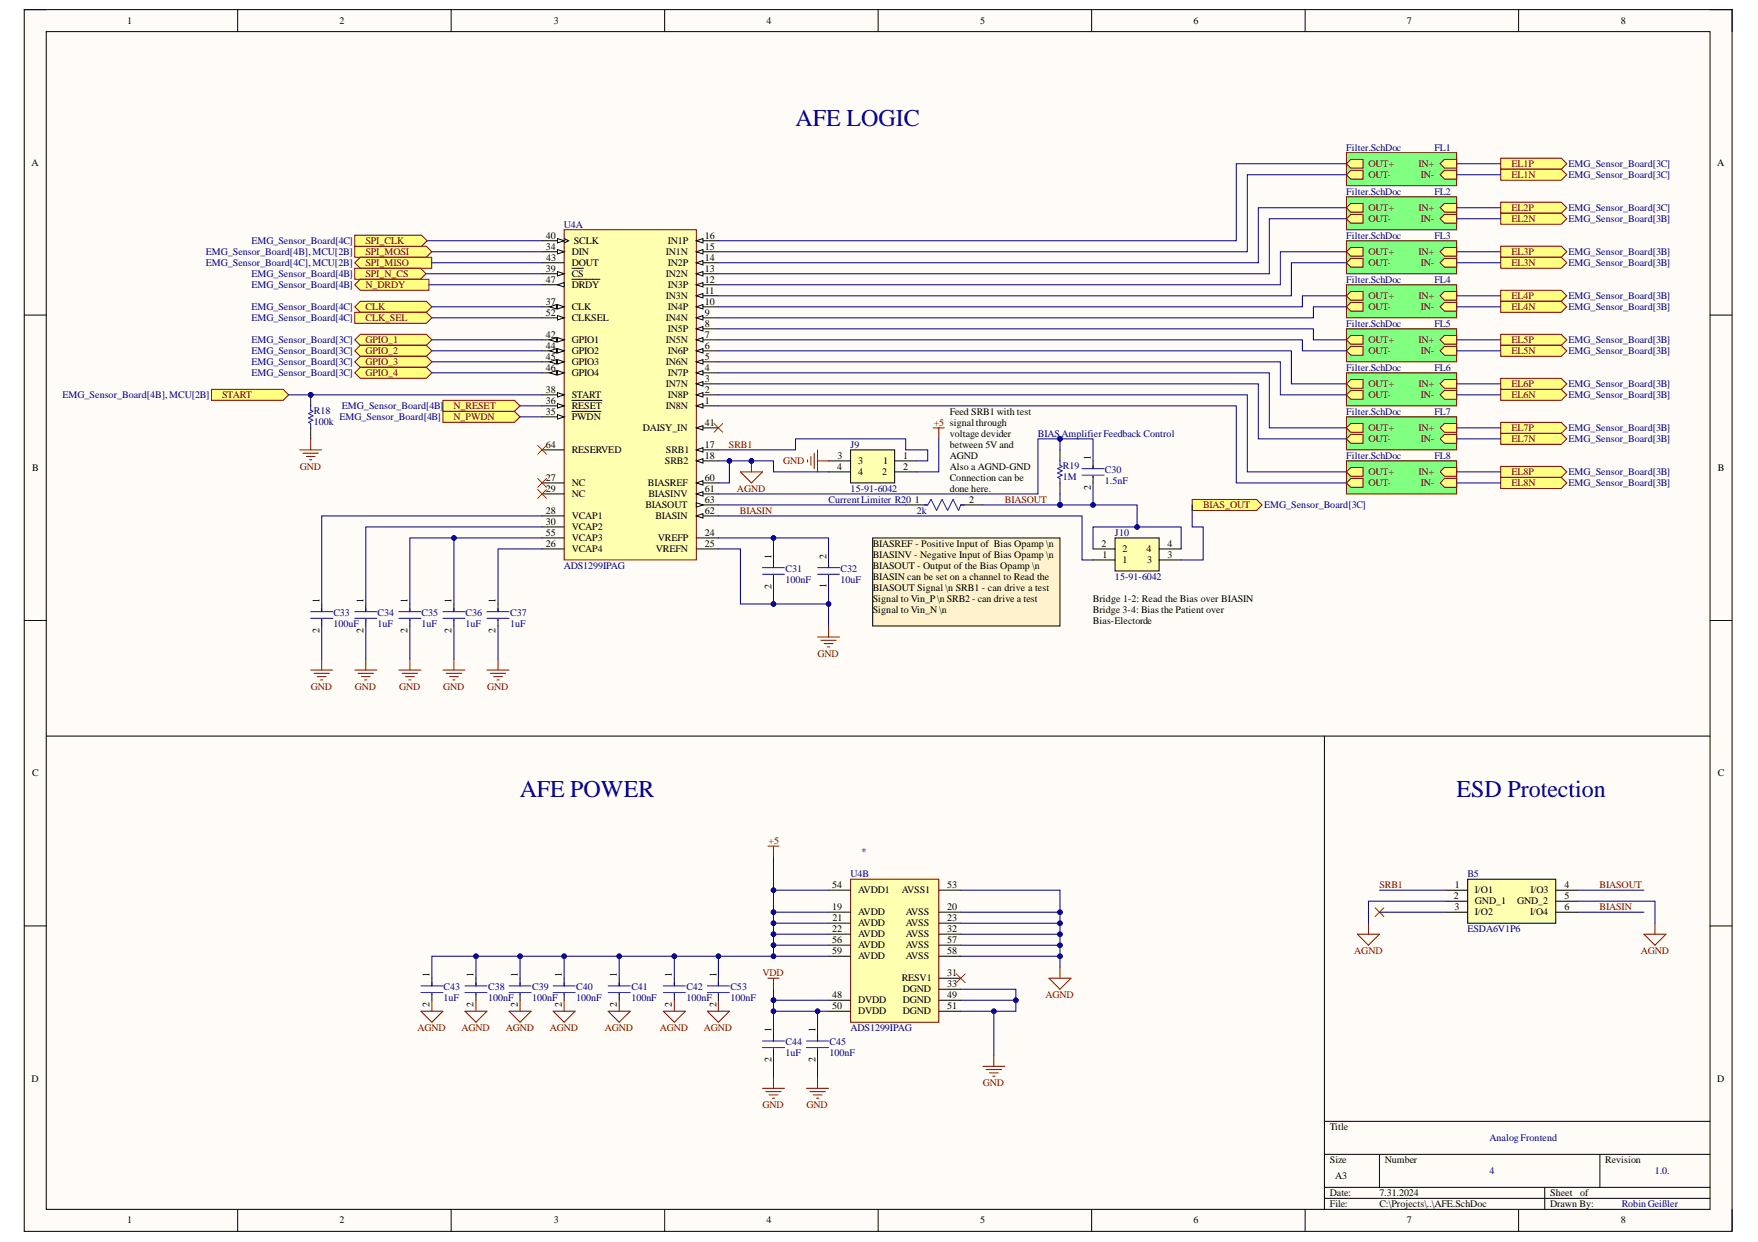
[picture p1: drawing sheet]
<svg xmlns="http://www.w3.org/2000/svg" width="297mm" height="210mm" viewBox="0 0 297 210" stroke-linecap="round" stroke-linejoin="round" font-family="sans-serif">
<defs><g id="words">
<g font-size="4.1" fill="#000080">
<text x="134.4" y="21.2">AFE LOGIC</text>
<text x="87.8" y="134.7">AFE POWER</text>
<text x="246.1" y="134.7">ESD Protection</text>
</g>
<g font-size="1.7">
<text x="21.5" y="4.1">1</text>
<text x="57.4" y="4.1">2</text>
<text x="93.6" y="4.1">3</text>
<text x="129.5" y="4.1">4</text>
<text x="165.6" y="4.1">5</text>
<text x="201.7" y="4.1">6</text>
<text x="237.7" y="4.1">7</text>
<text x="273.8" y="4.1">8</text>
<text x="5.3" y="28">A</text>
<text x="290.2" y="28">A</text>
<text x="92.2" y="40.3">40</text>
<text x="96.9" y="41.2">SCLK</text>
<text x="112.9" y="41.2">IN1P</text>
<text x="119.1" y="40.3">16</text>
<text x="92.2" y="45.9">39</text>
<text x="92.2" y="47.8">47</text>
<text x="92.2" y="42.2">34</text>
<text x="92.3" y="44">43</text>
<text x="96.6" y="46.8">CS</text>
<text x="96.6" y="43.1">DIN</text>
<text x="96.6" y="45">DOUT</text>
<text x="112.5" y="43.1">IN1N</text>
<text x="112.5" y="46.8">IN2N</text>
<text x="112.9" y="45">IN2P</text>
<text x="119.1" y="42.2">15</text>
<text x="119.1" y="45.9">13</text>
<text x="119.1" y="44">14</text>
<text x="119.1" y="47.8">12</text>
<text x="92.2" y="51.5">37</text>
<text x="92.2" y="53.3">52</text>
<text x="96.6" y="52.4">CLK</text>
<text x="96.6" y="48.7">DRDY</text>
<text x="112.5" y="50.5">IN3N</text>
<text x="112.9" y="48.7">IN3P</text>
<text x="112.9" y="52.4">IN4P</text>
<text x="119.1" y="49.6">11</text>
<text x="119.1" y="53.3">9</text>
<text x="119.1" y="51.5">10</text>
<text x="92.2" y="57.1">42</text>
<text x="92.2" y="58.9">44</text>
<text x="96.6" y="54.3">CLKSEL</text>
<text x="96.6" y="58">GPIO1</text>
<text x="96.6" y="59.8">GPIO2</text>
<text x="112.5" y="54.3">IN4N</text>
<text x="112.5" y="58">IN5N</text>
<text x="112.9" y="56.1">IN5P</text>
<text x="112.9" y="59.8">IN6P</text>
<text x="119.1" y="57.1">7</text>
<text x="119.1" y="55.2">8</text>
<text x="119.1" y="58.9">6</text>
<text x="92.2" y="60.8">45</text>
<text x="92.2" y="62.6">46</text>
<text x="96.6" y="61.7">GPIO3</text>
<text x="96.6" y="63.6">GPIO4</text>
<text x="112.5" y="61.7">IN6N</text>
<text x="112.5" y="65.4">IN7N</text>
<text x="112.9" y="63.6">IN7P</text>
<text x="119.1" y="60.8">5</text>
<text x="119.1" y="64.5">3</text>
<text x="119.1" y="62.6">4</text>
<text x="92.2" y="70.1">35</text>
<text x="92.2" y="68.2">36</text>
<text x="92.2" y="66.4">38</text>
<text x="96.6" y="71">PWDN</text>
<text x="96.6" y="69.1">RESET</text>
<text x="96.6" y="67.3">START</text>
<text x="112.5" y="69.1">IN8N</text>
<text x="112.9" y="67.3">IN8P</text>
<text x="119.1" y="71.9">41</text>
<text x="119.1" y="68.2">1</text>
<text x="119.1" y="66.4">2</text>
<text x="160.5" y="70.1">Feed SRB1 with test</text>
<text x="92.2" y="75.7">64</text>
<text x="96.6" y="76.6">RESERVED</text>
<text x="108.6" y="72.9">DAISY_IN</text>
<text x="112.5" y="76.6">SRB1</text>
<text x="119.1" y="75.7">17</text>
<text x="119.1" y="77.5">18</text>
<text x="141.5" y="77.5">3</text>
<text x="152.6" y="77.5">1</text>
<text x="160.5" y="73.8">voltage devider</text>
<text x="160.5" y="75.7">between 5V and</text>
<text x="160.5" y="77.5">AGND</text>
<text x="184.3" y="77.7" transform="rotate(-90 184.3 77.7)">1</text>
<text x="5.4" y="79.6">B</text>
<text x="92.2" y="81.2">27</text>
<text x="92.2" y="83.1">29</text>
<text x="96.6" y="82.2">NC</text>
<text x="109.5" y="82.2">BIASREF</text>
<text x="112.3" y="78.4">SRB2</text>
<text x="119.1" y="83.1">61</text>
<text x="119.1" y="81.2">60</text>
<text x="141.4" y="79.4">4</text>
<text x="145" y="78.4">3</text>
<text x="145" y="80.3">4</text>
<text x="149.1" y="80.3">2</text>
<text x="149.2" y="78.4">1</text>
<text x="152.6" y="79.4">2</text>
<text x="160.5" y="79.4">Also a AGND-GND</text>
<text x="160.5" y="81.2">Connection can be</text>
<text x="160.5" y="83.1">done here.</text>
<text x="184.3" y="82.8" transform="rotate(-90 184.3 82.8)">2</text>
<text x="290.2" y="79.6">B</text>
<text x="92.2" y="86.8">28</text>
<text x="92.2" y="88.7">30</text>
<text x="96.6" y="84">NC</text>
<text x="96.6" y="87.7">VCAP1</text>
<text x="96.6" y="89.6">VCAP2</text>
<text x="109" y="85.9">BIASOUT</text>
<text x="109.6" y="84">BIASINV</text>
<text x="110.7" y="87.7">BIASIN</text>
<text x="119.1" y="86.8">62</text>
<text x="119.1" y="84.9">63</text>
<text x="154.6" y="84.9">1</text>
<text x="163.8" y="84.9">2</text>
<text x="92.2" y="90.5">55</text>
<text x="92.2" y="92.4">26</text>
<text x="96.6" y="91.5">VCAP3</text>
<text x="96.6" y="93.3">VCAP4</text>
<text x="110.8" y="93.3">VREFN</text>
<text x="111.2" y="91.5">VREFP</text>
<text x="119.1" y="92.4">25</text>
<text x="119.1" y="90.5">24</text>
<text x="130.4" y="94.4" transform="rotate(-90 130.4 94.4)">1</text>
<text x="139.7" y="94.4" transform="rotate(-90 139.7 94.4)">2</text>
<text x="147.5" y="92.4">BIASREF - Positive Input of Bias Opamp \n</text>
<text x="147.5" y="94.2">BIASINV - Negative Input of Bias Opamp \n</text>
<text x="186.1" y="92.4">2</text>
<text x="186.3" y="94.2">1</text>
<text x="189.7" y="95.2">1</text>
<text x="189.7" y="93.3">2</text>
<text x="193.7" y="93.3">4</text>
<text x="193.8" y="95.2">3</text>
<text x="197.3" y="94.2">3</text>
<text x="197.3" y="92.4">4</text>
<text x="54" y="101.9" transform="rotate(-90 54 101.9)">1</text>
<text x="61.4" y="101.9" transform="rotate(-90 61.4 101.9)">1</text>
<text x="68.9" y="101.9" transform="rotate(-90 68.9 101.9)">1</text>
<text x="76.3" y="101.9" transform="rotate(-90 76.3 101.9)">1</text>
<text x="83.7" y="101.9" transform="rotate(-90 83.7 101.9)">1</text>
<text x="130.4" y="99.5" transform="rotate(-90 130.4 99.5)">2</text>
<text x="139.7" y="99.3" transform="rotate(-90 139.7 99.3)">1</text>
<text x="147.5" y="96.1">BIASOUT - Output of the Bias Opamp \n</text>
<text x="147.5" y="98">BIASIN can be set on a channel to Read the</text>
<text x="147.5" y="99.8">BIASOUT Signal \n SRB1 - can drive a test</text>
<text x="147.5" y="101.7">Signal to Vin_P \n SRB2 - can drive a test</text>
<text x="184.7" y="101.7">Bridge 1-2: Read the Bias over BIASIN</text>
<text x="54" y="106.9" transform="rotate(-90 54 106.9)">2</text>
<text x="61.4" y="106.9" transform="rotate(-90 61.4 106.9)">2</text>
<text x="68.9" y="106.9" transform="rotate(-90 68.9 106.9)">2</text>
<text x="76.3" y="106.9" transform="rotate(-90 76.3 106.9)">2</text>
<text x="83.7" y="106.9" transform="rotate(-90 83.7 106.9)">2</text>
<text x="147.5" y="103.5">Signal to Vin_N \n</text>
<text x="184.7" y="103.5">Bridge 3-4: Bias the Patient over</text>
<text x="184.7" y="105.4">Bias-Electorde</text>
<text x="5.4" y="131.2">C</text>
<text x="290.2" y="131.2">C</text>
<text x="140.6" y="153.8">19</text>
<text x="140.6" y="150">54</text>
<text x="140.7" y="155.6">21</text>
<text x="145" y="154.7">AVDD</text>
<text x="145" y="151">AVDD1</text>
<text x="152.4" y="151">AVSS1</text>
<text x="153" y="154.7">AVSS</text>
<text x="160.1" y="153.8">20</text>
<text x="160.1" y="155.6">23</text>
<text x="160.1" y="150">53</text>
<text x="245.7" y="151.9">2</text>
<text x="245.8" y="153.8">3</text>
<text x="245.8" y="150">1</text>
<text x="249.2" y="151">I/O1</text>
<text x="249.2" y="152.8">GND_1</text>
<text x="249.2" y="154.7">I/O2</text>
<text x="256.3" y="152.8">GND_2</text>
<text x="258.5" y="154.7">I/O4</text>
<text x="258.6" y="151">I/O3</text>
<text x="264.4" y="150">4</text>
<text x="264.4" y="151.9">5</text>
<text x="264.4" y="153.8">6</text>
<text x="140.6" y="157.5">22</text>
<text x="140.6" y="159.3">56</text>
<text x="140.6" y="161.2">59</text>
<text x="145" y="156.5">AVDD</text>
<text x="145" y="158.4">AVDD</text>
<text x="145" y="160.3">AVDD</text>
<text x="153" y="156.5">AVSS</text>
<text x="153" y="158.4">AVSS</text>
<text x="153" y="160.3">AVSS</text>
<text x="160.1" y="157.5">32</text>
<text x="160.1" y="159.3">57</text>
<text x="160.1" y="161.2">58</text>
<text x="72.6" y="165.2" transform="rotate(-90 72.6 165.2)">1</text>
<text x="80" y="165.2" transform="rotate(-90 80 165.2)">1</text>
<text x="87.5" y="165.2" transform="rotate(-90 87.5 165.2)">1</text>
<text x="94.9" y="165.2" transform="rotate(-90 94.9 165.2)">1</text>
<text x="104.2" y="165.2" transform="rotate(-90 104.2 165.2)">1</text>
<text x="113.5" y="165.2" transform="rotate(-90 113.5 165.2)">1</text>
<text x="121.1" y="165.2" transform="rotate(-90 121.1 165.2)">1</text>
<text x="145" y="162.1">AVDD</text>
<text x="152.4" y="165.8">RESV1</text>
<text x="152.5" y="167.7">DGND</text>
<text x="153" y="162.1">AVSS</text>
<text x="160.1" y="166.8">33</text>
<text x="160.1" y="164.9">31</text>
<text x="72.6" y="170.2" transform="rotate(-90 72.6 170.2)">2</text>
<text x="80" y="170.2" transform="rotate(-90 80 170.2)">2</text>
<text x="87.5" y="170.2" transform="rotate(-90 87.5 170.2)">2</text>
<text x="94.9" y="170.2" transform="rotate(-90 94.9 170.2)">2</text>
<text x="104.2" y="170.2" transform="rotate(-90 104.2 170.2)">2</text>
<text x="113.5" y="170.2" transform="rotate(-90 113.5 170.2)">2</text>
<text x="121.1" y="170.2" transform="rotate(-90 121.1 170.2)">2</text>
<text x="140.6" y="168.6">48</text>
<text x="140.6" y="170.5">50</text>
<text x="145" y="169.6">DVDD</text>
<text x="145" y="171.4">DVDD</text>
<text x="152.5" y="169.6">DGND</text>
<text x="152.5" y="171.4">DGND</text>
<text x="160.1" y="168.6">49</text>
<text x="160.1" y="170.5">51</text>
<text x="130.4" y="179.5" transform="rotate(-90 130.4 179.5)">2</text>
<text x="130.4" y="174.5" transform="rotate(-90 130.4 174.5)">1</text>
<text x="137.8" y="179.5" transform="rotate(-90 137.8 179.5)">2</text>
<text x="137.8" y="174.5" transform="rotate(-90 137.8 174.5)">1</text>
<text x="5.3" y="182.8">D</text>
<text x="290.2" y="182.8">D</text>
<text x="224.7" y="190.9">Title</text>
<text x="224.7" y="196.5">Size</text>
<text x="234" y="196.5">Number</text>
<text x="271.2" y="196.5">Revision</text>
<text x="224.7" y="202.1">Date:</text>
<text x="224.7" y="204">File:</text>
<text x="225.6" y="199.3">A3</text>
<text x="233.1" y="202.1">7.31.2024</text>
<text x="233.1" y="204">C:\Projects\..\AFE.SchDoc</text>
<text x="261.9" y="202.1">Sheet</text>
<text x="261.9" y="204">Drawn By:</text>
<text x="267" y="202.1">of</text>
<text x="21.5" y="206.8">1</text>
<text x="57.4" y="206.8">2</text>
<text x="93.6" y="206.8">3</text>
<text x="129.5" y="206.8">4</text>
<text x="165.6" y="206.8">5</text>
<text x="201.7" y="206.8">6</text>
<text x="237.7" y="206.8">7</text>
<text x="273.8" y="206.8">8</text>
</g>
<g font-size="1.7" fill="#000080">
<text x="227.5" y="25.4">Filter.SchDoc</text>
<text x="242.4" y="25.4">FL1</text>
<text x="265" y="28.2">EMG_Sensor_Board[3C]</text>
<text x="227.5" y="32.9">Filter.SchDoc</text>
<text x="242.4" y="32.9">FL2</text>
<text x="265" y="30.1">EMG_Sensor_Board[3C]</text>
<text x="265" y="35.7">EMG_Sensor_Board[3C]</text>
<text x="42.5" y="41.2">EMG_Sensor_Board[4C]</text>
<text x="95.3" y="38.5">U4A</text>
<text x="227.5" y="40.3">Filter.SchDoc</text>
<text x="242.4" y="40.3">FL3</text>
<text x="265" y="37.5">EMG_Sensor_Board[3B]</text>
<text x="34.8" y="43.1">EMG_Sensor_Board[4B],MCU[2B]</text>
<text x="34.8" y="45">EMG_Sensor_Board[4C],MCU[2B]</text>
<text x="42.5" y="46.8">EMG_Sensor_Board[4B]</text>
<text x="227.5" y="47.8">Filter.SchDoc</text>
<text x="242.4" y="47.8">FL4</text>
<text x="265" y="43.1">EMG_Sensor_Board[3B]</text>
<text x="265" y="45">EMG_Sensor_Board[3B]</text>
<text x="42.5" y="48.7">EMG_Sensor_Board[4B]</text>
<text x="42.5" y="52.4">EMG_Sensor_Board[4C]</text>
<text x="265" y="50.5">EMG_Sensor_Board[3B]</text>
<text x="265" y="52.4">EMG_Sensor_Board[3B]</text>
<text x="42.5" y="54.3">EMG_Sensor_Board[4C]</text>
<text x="42.5" y="58">EMG_Sensor_Board[3C]</text>
<text x="42.5" y="59.8">EMG_Sensor_Board[3C]</text>
<text x="227.5" y="55.2">Filter.SchDoc</text>
<text x="242.4" y="55.2">FL5</text>
<text x="265" y="58">EMG_Sensor_Board[3B]</text>
<text x="265" y="59.8">EMG_Sensor_Board[3B]</text>
<text x="42.5" y="61.7">EMG_Sensor_Board[3C]</text>
<text x="42.5" y="63.6">EMG_Sensor_Board[3C]</text>
<text x="227.5" y="62.6">Filter.SchDoc</text>
<text x="242.4" y="62.6">FL6</text>
<text x="265" y="65.4">EMG_Sensor_Board[3B]</text>
<text x="10.6" y="67.3">EMG_Sensor_Board[4B],MCU[2B]</text>
<text x="53" y="69.9">R18</text>
<text x="53" y="71.8">100k</text>
<text x="57.4" y="71">EMG_Sensor_Board[4B]</text>
<text x="57.8" y="69.1">EMG_Sensor_Board[4B]</text>
<text x="227.5" y="70.1">Filter.SchDoc</text>
<text x="242.4" y="70.1">FL7</text>
<text x="265" y="67.3">EMG_Sensor_Board[3B]</text>
<text x="143.7" y="75.7">J9</text>
<text x="175.4" y="73.8">BIASAmplifierFeedback Control</text>
<text x="227.5" y="77.5">Filter.SchDoc</text>
<text x="242.4" y="77.5">FL8</text>
<text x="265" y="72.9">EMG_Sensor_Board[3B]</text>
<text x="265" y="74.7">EMG_Sensor_Board[3B]</text>
<text x="143.7" y="83.1">15-91-6042</text>
<text x="179.6" y="79.2">R19</text>
<text x="179.6" y="81.1">1M</text>
<text x="186.7" y="80">C30</text>
<text x="186.7" y="81.8">1.5nF</text>
<text x="265" y="80.3">EMG_Sensor_Board[3B]</text>
<text x="265" y="82.2">EMG_Sensor_Board[3B]</text>
<text x="140" y="84.9">CurrentLimiter R20</text>
<text x="154.9" y="86.8">2k</text>
<text x="213.6" y="85.9">EMG_Sensor_Board[3C]</text>
<text x="188.4" y="90.5">J10</text>
<text x="95.3" y="96.1">ADS1299IPAG</text>
<text x="132.7" y="96.7">C31</text>
<text x="132.7" y="98.6">100nF</text>
<text x="142" y="96.7">C32</text>
<text x="142" y="98.6">10uF</text>
<text x="188.4" y="98">15-91-6042</text>
<text x="56.3" y="104.1">C33</text>
<text x="56.3" y="106">100uF</text>
<text x="63.8" y="104.1">C34</text>
<text x="63.8" y="106">1uF</text>
<text x="71.2" y="104.1">C35</text>
<text x="71.2" y="106">1uF</text>
<text x="78.7" y="104.1">C36</text>
<text x="78.7" y="106">1uF</text>
<text x="86.2" y="104.1">C37</text>
<text x="86.2" y="106">1uF</text>
<text x="143.7" y="148.2">U4B</text>
<text x="145.6" y="144.5">*</text>
<text x="248" y="148.2">B5</text>
<text x="248" y="157.5">ESDA6V1P6</text>
<text x="75" y="167.4">C43</text>
<text x="82.5" y="167.4">C38</text>
<text x="89.9" y="167.4">C39</text>
<text x="97.4" y="167.4">C40</text>
<text x="106.7" y="167.4">C41</text>
<text x="116" y="167.4">C42</text>
<text x="123.4" y="167.4">C53</text>
<text x="75" y="169.2">1uF</text>
<text x="82.5" y="169.2">100nF</text>
<text x="89.9" y="169.2">100nF</text>
<text x="97.4" y="169.2">100nF</text>
<text x="106.7" y="169.2">100nF</text>
<text x="116" y="169.2">100nF</text>
<text x="123.4" y="169.2">100nF</text>
<text x="132.7" y="176.7">C44</text>
<text x="132.7" y="178.5">1uF</text>
<text x="140.2" y="176.7">C45</text>
<text x="140.2" y="178.5">100nF</text>
<text x="143.7" y="174.2">ADS1299IPAG</text>
<text x="251.7" y="192.8">Analog Frontend</text>
<text x="251.7" y="198.4">4</text>
<text x="274" y="204">RobinGeißler</text>
<text x="279.6" y="198.4">1.0.</text>
</g>
<g font-size="1.7" fill="#800000">
<text x="231.2" y="28.2">OUT+</text>
<text x="239.7" y="28.2">IN+</text>
<text x="255.4" y="28.2">EL1P</text>
<text x="231.2" y="35.7">OUT+</text>
<text x="231.2" y="30.1">OUT-</text>
<text x="239.7" y="35.7">IN+</text>
<text x="240.1" y="30.1">IN-</text>
<text x="255.4" y="30.1">EL1N</text>
<text x="255.4" y="35.7">EL2P</text>
<text x="61.8" y="41.2">SPI_CLK</text>
<text x="231.2" y="37.5">OUT-</text>
<text x="240.1" y="37.5">IN-</text>
<text x="255.4" y="37.5">EL2N</text>
<text x="61.8" y="43.1">SPI_MOSI</text>
<text x="61.8" y="45">SPI_MISO</text>
<text x="61.8" y="46.8">SPI_N_CS</text>
<text x="231.2" y="43.1">OUT+</text>
<text x="231.2" y="45">OUT-</text>
<text x="239.7" y="43.1">IN+</text>
<text x="240.1" y="45">IN-</text>
<text x="255.4" y="43.1">EL3P</text>
<text x="255.4" y="45">EL3N</text>
<text x="61.8" y="48.7">N_DRDY</text>
<text x="61.8" y="52.4">CLK</text>
<text x="231.2" y="50.5">OUT+</text>
<text x="231.2" y="52.4">OUT-</text>
<text x="239.7" y="50.5">IN+</text>
<text x="240.1" y="52.4">IN-</text>
<text x="255.4" y="50.5">EL4P</text>
<text x="255.4" y="52.4">EL4N</text>
<text x="61.8" y="54.3">CLK_SEL</text>
<text x="61.8" y="58">GPIO_1</text>
<text x="61.8" y="59.8">GPIO_2</text>
<text x="231.2" y="58">OUT+</text>
<text x="231.2" y="59.8">OUT-</text>
<text x="239.7" y="58">IN+</text>
<text x="240.1" y="59.8">IN-</text>
<text x="255.4" y="58">EL5P</text>
<text x="255.4" y="59.8">EL5N</text>
<text x="61.8" y="61.7">GPIO_3</text>
<text x="61.8" y="63.6">GPIO_4</text>
<text x="231.2" y="65.4">OUT+</text>
<text x="239.7" y="65.4">IN+</text>
<text x="255.4" y="65.4">EL6P</text>
<text x="37.6" y="67.3">START</text>
<text x="76.6" y="69.1">N_RESET</text>
<text x="76.6" y="71">N_PWDN</text>
<text x="157.8" y="71.9">+5 signalthrough</text>
<text x="231.2" y="67.3">OUT-</text>
<text x="240.1" y="67.3">IN-</text>
<text x="255.4" y="67.3">EL6N</text>
<text x="123.2" y="75.7">SRB1</text>
<text x="231.2" y="72.9">OUT+</text>
<text x="231.2" y="74.7">OUT-</text>
<text x="239.7" y="72.9">IN+</text>
<text x="240.1" y="74.7">IN-</text>
<text x="255.4" y="72.9">EL7P</text>
<text x="255.4" y="74.7">EL7N</text>
<text x="50.7" y="79.4">GND</text>
<text x="124.5" y="83.1">AGND</text>
<text x="132.3" y="78.4">GND</text>
<text x="231.2" y="80.3">OUT+</text>
<text x="231.2" y="82.2">OUT-</text>
<text x="239.7" y="80.3">IN+</text>
<text x="240.1" y="82.2">IN-</text>
<text x="255.4" y="80.3">EL8P</text>
<text x="255.4" y="82.2">EL8N</text>
<text x="125" y="86.8">BIASIN</text>
<text x="169.8" y="84.9">BIASOUT</text>
<text x="203.3" y="85.9">BIAS_OUT</text>
<text x="138.1" y="111">GND</text>
<text x="52.5" y="116.6">GND</text>
<text x="60" y="116.6">GND</text>
<text x="67.4" y="116.6">GND</text>
<text x="74.9" y="116.6">GND</text>
<text x="82.3" y="116.6">GND</text>
<text x="129.9" y="142.6">+5</text>
<text x="233.1" y="150">SRB1</text>
<text x="270.3" y="150">BIASOUT</text>
<text x="270.3" y="153.8">BIASIN</text>
<text x="228.8" y="161.2">AGND</text>
<text x="277.2" y="161.2">AGND</text>
<text x="128.8" y="164.9">VDD</text>
<text x="176.6" y="168.6">AGND</text>
<text x="70.6" y="174.2">AGND</text>
<text x="78" y="174.2">AGND</text>
<text x="85.4" y="174.2">AGND</text>
<text x="92.9" y="174.2">AGND</text>
<text x="102.2" y="174.2">AGND</text>
<text x="111.5" y="174.2">AGND</text>
<text x="118.9" y="174.2">AGND</text>
<text x="166.1" y="183.5">GND</text>
<text x="128.8" y="187.2">GND</text>
<text x="136.3" y="187.2">GND</text>
</g>
</g></defs>
<path d="M4.1 1.6h288.6v206.5h-288.6z" fill-rule="evenodd" fill="#fffcf8"/>
<path d="M4.1 1.6h288.6v206.5h-288.6z" fill="none" stroke="#000" stroke-width=".17"/>
<path d="M7.8 5.3h281.1v199.1h-281.1z" fill-rule="evenodd" fill="#fffcf8"/>
<g fill="none" stroke="#000" stroke-width=".17">
<path d="M4.1 1.6h3.7M7.8 5.3h281.1v199.1h-281.1zM40.2 1.6v3.7M76.2 1.6v3.7M112.3 1.6v3.7M148.4 1.6v3.7M184.5 1.6v3.7M220.5 1.6v3.7M256.6 1.6v3.7M288.9 1.6h3.8v3.7M4.1 53.2h3.7M288.9 53.3h3.8"/>
<path d="M4.1 104.9h3.7M288.9 104.9h3.8M4.1 156.5h3.7M288.9 156.5h3.8M223.8 195.1h65.1M233.1 195.1v5.6M270.3 195.1v5.6M288.9 189.5h-65.1v14.9M40.2 204.4v3.7M76.2 204.4v3.7M112.3 204.4v3.7M148.4 204.4v3.7"/>
<path d="M184.5 204.4v3.7M220.5 204.4v3.7M223.8 200.7h65.1M223.8 202.5h65.1M256.6 204.4v3.7M261 200.7v3.7M292.7 204.4v3.7"/>
</g>
<path d="M95.3 38.8h22.4v55.8h-22.4z" fill-rule="evenodd" fill="#ffffb0"/>
<path d="M95.3 38.8h22.4v55.8h-22.4z" fill="none" stroke="#800000" stroke-width=".17"/>
<path d="M117.7 87.2h3.7" fill="none" stroke="#000" stroke-width=".17"/>
<path d="M117.7 87.2l1.1-.4v.8z" fill="#f8fcff"/>
<path d="M117.7 87.2l1.1-.4v.8zM117.7 83.5h3.7" fill="none" stroke="#000" stroke-width=".17"/>
<path d="M117.7 83.5l1.1-.4v.7z" fill="#f8fcff"/>
<path d="M117.7 83.5l1.1-.4v.7zM117.7 85.3h3.7" fill="none" stroke="#000" stroke-width=".17"/>
<path d="M117.7 85l1.1 .3-1.1 .4z" fill="#f8fcff"/>
<path d="M117.7 85l1.1 .3-1.1 .4zM117.7 81.6h3.7" fill="none" stroke="#000" stroke-width=".17"/>
<path d="M117.7 81.6l1.1-.4v.8z" fill="#f8fcff"/>
<path d="M91.6 46.3h3.7M117.7 81.6l1.1-.4v.8z" fill="none" stroke="#000" stroke-width=".17"/>
<path d="M94.2 45.9l1.1 .4-1.1 .3z" fill="#f8fcff"/>
<path d="M91.6 51.9h3.7M94.2 45.9l1.1 .4-1.1 .3zM96.6 45.3h2" fill="none" stroke="#000" stroke-width=".17"/>
<path d="M94.2 51.5l1.1 .4-1.1 .3z" fill="#f8fcff"/>
<path d="M94.2 51.5l1.1 .4-1.1 .3z" fill="none" stroke="#000" stroke-width=".17"/>
<path d="M92.9 51.9l1.1-.4v.7z" fill="#f8fcff"/>
<path d="M91.6 53.7h3.7M92.9 51.9l1.1-.4v.7z" fill="none" stroke="#000" stroke-width=".17"/>
<path d="M94.2 53.3l1.1 .4-1.1 .4z" fill="#f8fcff"/>
<path d="M91.6 48.1h3.7M94.2 53.3l1.1 .4-1.1 .4z" fill="none" stroke="#000" stroke-width=".17"/>
<path d="M94.2 48.1l1.1-.3v.7z" fill="#f8fcff"/>
<path d="M94.2 48.1l1.1-.3v.7zM96.6 47.2h4.8M117.7 72.3h3.7" fill="none" stroke="#000" stroke-width=".17"/>
<path d="M117.7 72.3l1.1-.4v.8z" fill="#f8fcff"/>
<path d="M91.6 42.5h3.7M117.7 72.3l1.1-.4v.8z" fill="none" stroke="#000" stroke-width=".17"/>
<path d="M94.2 42.2l1.1 .3-1.1 .4z" fill="#f8fcff"/>
<path d="M91.6 44.4h3.7M91.6 57.4h3.7M94.2 42.2l1.1 .3-1.1 .4z" fill="none" stroke="#000" stroke-width=".17"/>
<path d="M94.2 57.1l1.1 .3-1.1 .4z" fill="#f8fcff"/>
<path d="M94.2 57.1l1.1 .3-1.1 .4z" fill="none" stroke="#000" stroke-width=".17"/>
<path d="M92.9 57.4l1.1-.3v.7z" fill="#f8fcff"/>
<path d="M91.6 59.3h3.7M92.9 57.4l1.1-.3v.7z" fill="none" stroke="#000" stroke-width=".17"/>
<path d="M94.2 58.9l1.1 .4-1.1 .4z" fill="#f8fcff"/>
<path d="M94.2 58.9l1.1 .4-1.1 .4z" fill="none" stroke="#000" stroke-width=".17"/>
<path d="M92.9 59.3l1.1-.4v.8z" fill="#f8fcff"/>
<path d="M92.9 59.3l1.1-.4v.8zM91.6 61.1h3.7" fill="none" stroke="#000" stroke-width=".17"/>
<path d="M94.2 60.8l1.1 .3-1.1 .4z" fill="#f8fcff"/>
<path d="M94.2 60.8l1.1 .3-1.1 .4z" fill="none" stroke="#000" stroke-width=".17"/>
<path d="M92.9 61.1l1.1-.3v.7z" fill="#f8fcff"/>
<path d="M91.6 63h3.7M92.9 61.1l1.1-.3v.7z" fill="none" stroke="#000" stroke-width=".17"/>
<path d="M94.2 62.6l1.1 .4-1.1 .4z" fill="#f8fcff"/>
<path d="M94.2 62.6l1.1 .4-1.1 .4z" fill="none" stroke="#000" stroke-width=".17"/>
<path d="M92.9 63l1.1-.4v.8z" fill="#f8fcff"/>
<path d="M117.7 42.5h3.7M92.9 63l1.1-.4v.8z" fill="none" stroke="#000" stroke-width=".17"/>
<path d="M117.7 42.5l1.1-.3v.7z" fill="#f8fcff"/>
<path d="M117.7 42.5l1.1-.3v.7zM117.7 40.7h3.7" fill="none" stroke="#000" stroke-width=".17"/>
<path d="M117.7 40.7l1.1-.4v.8z" fill="#f8fcff"/>
<path d="M117.7 40.7l1.1-.4v.8zM117.7 46.3h3.7" fill="none" stroke="#000" stroke-width=".17"/>
<path d="M117.7 46.3l1.1-.4v.7z" fill="#f8fcff"/>
<path d="M117.7 46.3l1.1-.4v.7zM117.7 44.4h3.7" fill="none" stroke="#000" stroke-width=".17"/>
<path d="M117.7 44.4l1.1-.4v.8z" fill="#f8fcff"/>
<path d="M117.7 44.4l1.1-.4v.8zM117.7 50h3.7" fill="none" stroke="#000" stroke-width=".17"/>
<path d="M117.7 50l1.1-.4v.8z" fill="#f8fcff"/>
<path d="M117.7 50l1.1-.4v.8zM117.7 48.1h3.7" fill="none" stroke="#000" stroke-width=".17"/>
<path d="M117.7 48.1l1.1-.3v.7z" fill="#f8fcff"/>
<path d="M117.7 48.1l1.1-.3v.7zM117.7 53.7h3.7" fill="none" stroke="#000" stroke-width=".17"/>
<path d="M117.7 53.7l1.1-.4v.8z" fill="#f8fcff"/>
<path d="M117.7 53.7l1.1-.4v.8zM117.7 51.9h3.7" fill="none" stroke="#000" stroke-width=".17"/>
<path d="M117.7 51.9l1.1-.4v.7z" fill="#f8fcff"/>
<path d="M117.7 51.9l1.1-.4v.7zM117.7 57.4h3.7" fill="none" stroke="#000" stroke-width=".17"/>
<path d="M117.7 57.4l1.1-.3v.7z" fill="#f8fcff"/>
<path d="M117.7 57.4l1.1-.3v.7zM117.7 55.6h3.7" fill="none" stroke="#000" stroke-width=".17"/>
<path d="M117.7 55.6l1.1-.4v.7z" fill="#f8fcff"/>
<path d="M117.7 55.6l1.1-.4v.7zM117.7 61.1h3.7" fill="none" stroke="#000" stroke-width=".17"/>
<path d="M117.7 61.1l1.1-.3v.7z" fill="#f8fcff"/>
<path d="M117.7 59.3h3.7M117.7 61.1l1.1-.3v.7z" fill="none" stroke="#000" stroke-width=".17"/>
<path d="M117.7 59.3l1.1-.4v.8z" fill="#f8fcff"/>
<path d="M117.7 59.3l1.1-.4v.8zM117.7 64.9h3.7" fill="none" stroke="#000" stroke-width=".17"/>
<path d="M117.7 64.9l1.1-.4v.7z" fill="#f8fcff"/>
<path d="M117.7 64.9l1.1-.4v.7zM117.7 63h3.7" fill="none" stroke="#000" stroke-width=".17"/>
<path d="M117.7 63l1.1-.4v.8z" fill="#f8fcff"/>
<path d="M117.7 63l1.1-.4v.8zM117.7 68.6h3.7" fill="none" stroke="#000" stroke-width=".17"/>
<path d="M117.7 68.6l1.1-.4v.8z" fill="#f8fcff"/>
<path d="M117.7 68.6l1.1-.4v.8zM117.7 66.7h3.7" fill="none" stroke="#000" stroke-width=".17"/>
<path d="M117.7 66.7l1.1-.3v.7z" fill="#f8fcff"/>
<path d="M91.6 70.5h3.7M117.7 66.7l1.1-.3v.7zM91.6 81.6h3.7M91.6 83.5h3.7" fill="none" stroke="#000" stroke-width=".17"/>
<path d="M94.2 70.1l1.1 .4-1.1 .3z" fill="#f8fcff"/>
<path d="M91.6 68.6h3.7M94.2 70.1l1.1 .4-1.1 .3zM96.6 69.5h4.9" fill="none" stroke="#000" stroke-width=".17"/>
<path d="M94.2 68.2l1.1 .4-1.1 .4z" fill="#f8fcff"/>
<path d="M91.6 40.7h3.7M91.6 76h3.7M94.2 68.2l1.1 .4-1.1 .4zM96.6 67.7h5.1" fill="none" stroke="#000" stroke-width=".17"/>
<path d="M94.2 40.3l1.1 .4-1.1 .4z" fill="#f8fcff"/>
<path d="M94.2 40.3l1.1 .4-1.1 .4zM95.3 40.3l.8 .4-.8 .4M117.7 76h3.7" fill="none" stroke="#000" stroke-width=".17"/>
<path d="M117.7 76l1.1-.3v.7z" fill="#f8fcff"/>
<path d="M117.7 76l1.1-.3v.7zM117.7 77.9h3.7" fill="none" stroke="#000" stroke-width=".17"/>
<path d="M117.7 77.9l1.1-.4v.8z" fill="#f8fcff"/>
<path d="M91.6 66.7h3.7M117.7 77.9l1.1-.4v.8z" fill="none" stroke="#000" stroke-width=".17"/>
<path d="M94.2 66.4l1.1 .3-1.1 .4z" fill="#f8fcff"/>
<path d="M94.2 66.4l1.1 .3-1.1 .4zM91.6 87.2h3.7M91.6 89.1h3.7M91.6 90.9h3.7M91.6 92.8h3.7M117.7 90.9h3.7M117.7 92.8h3.7" fill="none" stroke="#000" stroke-width=".17"/>
<path d="M143.7 148.6h14.9v24.2h-14.9z" fill-rule="evenodd" fill="#ffffb0"/>
<g fill="none" stroke="#800000" stroke-width=".17">
<path d="M52.5 113.2h3.7M53.1 113.8h2.6M53.6 114.4h1.5M54.2 114.9h.3M54.4 111.4v1.8M59.9 113.2h3.8M60.5 113.8h2.6M61.1 114.4h1.4M61.6 114.9h.4M61.8 111.4v1.8M67.4 113.2h3.7M68 113.8h2.6"/>
<path d="M68.5 114.4h1.5M69.1 114.9h.3M69.3 111.4v1.8M74.8 113.2h3.8M75.4 113.8h2.6M76 114.4h1.4M76.5 114.9h.4M76.7 111.4v1.8M82.3 113.2h3.7M82.8 113.8h2.6M83.4 114.4h1.5M84 114.9h.3"/>
<path d="M84.1 111.4v1.8M138.1 107.7h3.8M138.7 108.2h2.6M139.3 108.8h1.4M139.8 109.3h.4M140 105.8v1.9M129.8 143h1.8M130.7 143v1.9M143.7 148.6h14.9v24.2h-14.9zM129.8 165.3h1.8M130.7 165.3v1.9M167.9 178.4v1.8"/>
<path d="M128.8 183.9h3.8M129.4 184.5h2.6M129.9 185h1.5M130.5 185.6h.4M130.7 182.1v1.8M136.3 183.9h3.7M136.8 184.5h2.6M137.4 185h1.5M138 185.6h.3M138.1 182.1v1.8M166.1 180.2h3.7M166.6 180.8h2.6"/>
<path d="M167.2 181.3h1.5M167.7 181.9h.4"/>
</g>
<g fill="none" stroke="#000" stroke-width=".17">
<path d="M130.7 94.6v1.3M130.7 97.2v1.2M140 94.6v1.3M140 97.2v1.2M54.4 102.1v1.3M54.4 104.7v1.1M61.8 102.1v1.3M61.8 104.7v1.1M69.3 102.1v1.3M69.3 104.7v1.1M76.7 102.1v1.3M76.7 104.7v1.1"/>
<path d="M84.1 102.1v1.3M84.1 104.7v1.1M140 154.2h3.7M140 156h3.7M140 157.9h3.7M140 159.7h3.7M140 150.4h3.7M158.6 154.2h3.7M158.6 156h3.7M158.6 157.9h3.7M158.6 159.7h3.7M158.6 150.4h3.7"/>
<path d="M73 165.3v1.3M73 167.9v1.1M113.9 165.3v1.3M113.9 167.9v1.1M130.7 174.6v1.3M130.7 177.2v1.2M138.1 174.6v1.3M138.1 177.2v1.2M140 161.6h3.7M140 169h3.7M140 170.9h3.7M158.6 161.6h3.7"/>
<path d="M158.6 167.2h3.7M158.6 169h3.7M158.6 170.9h3.7M158.6 165.3h3.7"/>
</g>
<g fill="none" stroke="#00f" stroke-width=".17">
<path d="M128.8 95.9h3.8M128.8 97.1h3.8M130.7 95.4v.5M130.7 97.2v.2M138.1 95.9h3.8M138.1 97.1h3.8M140 95.4v.5M140 97.2v.2M52.5 103.4h3.7M52.5 104.5h3.7M54.4 102.8v.6M54.4 104.7v.2"/>
<path d="M59.9 103.4h3.8M59.9 104.5h3.8M61.8 102.8v.6M61.8 104.7v.2M67.4 103.4h3.7M67.4 104.5h3.7M69.3 102.8v.6M69.3 104.7v.2M74.8 103.4h3.8M74.8 104.5h3.8M76.7 102.8v.6M76.7 104.7v.2"/>
<path d="M82.3 103.4h3.7M82.3 104.5h3.7M84.1 102.8v.6M84.1 104.7v.2M71.1 166.6h3.7M71.1 167.7h3.7M73 166.1v.5M73 167.9v.2M112.1 166.6h3.7M112.1 167.7h3.7M113.9 166.1v.5M113.9 167.9v.2"/>
<path d="M128.8 175.9h3.8M128.8 177h3.8M130.7 175.4v.5M130.7 177.2v.2M136.3 175.9h3.7M136.3 177h3.7M138.1 175.4v.5M138.1 177.2v.2"/>
</g>
<path d="M59.9 41.6h12.1l1 .9-1 1h-12.1z" fill-rule="evenodd" fill="#ffff80"/>
<path d="M59.9 41.6h12.1l1 .9-1 1h-12.1z" fill="none" stroke="#800000" stroke-width=".17"/>
<path d="M59.9 44.4l1-.9h12v1.8h-12z" fill-rule="evenodd" fill="#ffff80"/>
<path d="M59.9 44.4l1-.9h12v1.8h-12z" fill="none" stroke="#800000" stroke-width=".17"/>
<path d="M59.9 45.3h11.1l1 1-1 .9h-11.1z" fill-rule="evenodd" fill="#ffff80"/>
<path d="M59.9 45.3h11.1l1 1-1 .9h-11.1z" fill="none" stroke="#800000" stroke-width=".17"/>
<path d="M59.9 39.8h11.3l1 .9-1 .9h-11.3z" fill-rule="evenodd" fill="#ffff80"/>
<path d="M59.9 39.8h11.3l1 .9-1 .9h-11.3z" fill="none" stroke="#800000" stroke-width=".17"/>
<path d="M59.9 48.1l1-.9h11.6v1.9h-11.6z" fill-rule="evenodd" fill="#ffff80"/>
<path d="M59.9 48.1l1-.9h11.6v1.9h-11.6z" fill="none" stroke="#800000" stroke-width=".17"/>
<path d="M59.9 51.9l1-1h11.1l1 1-1 .9h-11.1z" fill-rule="evenodd" fill="#ffff80"/>
<path d="M59.9 51.9l1-1h11.1l1 1-1 .9h-11.1z" fill="none" stroke="#800000" stroke-width=".17"/>
<path d="M59.9 52.8h12.1l1 .9-1 .9h-12.1z" fill-rule="evenodd" fill="#ffff80"/>
<path d="M59.9 52.8h12.1l1 .9-1 .9h-12.1z" fill="none" stroke="#800000" stroke-width=".17"/>
<path d="M59.9 57.4l1-.9h11.1l1 .9-1 1h-11.1z" fill-rule="evenodd" fill="#ffff80"/>
<path d="M59.9 57.4l1-.9h11.1l1 .9-1 1h-11.1z" fill="none" stroke="#800000" stroke-width=".17"/>
<path d="M59.9 59.3l1-.9h11.1l1 .9-1 .9h-11.1z" fill-rule="evenodd" fill="#ffff80"/>
<path d="M59.9 59.3l1-.9h11.1l1 .9-1 .9h-11.1z" fill="none" stroke="#800000" stroke-width=".17"/>
<path d="M59.9 61.1l1-.9h11.1l1 .9-1 1h-11.1z" fill-rule="evenodd" fill="#ffff80"/>
<path d="M59.9 61.1l1-.9h11.1l1 .9-1 1h-11.1z" fill="none" stroke="#800000" stroke-width=".17"/>
<path d="M59.9 63l1-.9h11.1l1 .9-1 .9h-11.1z" fill-rule="evenodd" fill="#ffff80"/>
<path d="M59.9 63l1-.9h11.1l1 .9-1 .9h-11.1z" fill="none" stroke="#800000" stroke-width=".17"/>
<path d="M35.7 65.8h12.1l1 .9-1 1h-12.1z" fill-rule="evenodd" fill="#ffff80"/>
<path d="M35.7 65.8h12.1l1 .9-1 1h-12.1z" fill="none" stroke="#800000" stroke-width=".17"/>
<path d="M74.8 67.7h12.1l1 .9-1 .9h-12.1z" fill-rule="evenodd" fill="#ffff80"/>
<path d="M74.8 67.7h12.1l1 .9-1 .9h-12.1z" fill="none" stroke="#800000" stroke-width=".17"/>
<path d="M74.8 69.5h12.1l1 1-1 .9h-12.1z" fill-rule="evenodd" fill="#ffff80"/>
<g fill="none" stroke="#800000" stroke-width=".17">
<path d="M74.8 69.5h12.1l1 1-1 .9h-12.1zM71.1 170.9h3.7l-1.8 1.9zM73 169v1.9M78.6 170.9h3.7l-1.9 1.9zM80.4 169v1.9M86 170.9h3.7l-1.8 1.9zM87.9 169v1.9M93.5 170.9h3.7l-1.9 1.9zM95.3 169v1.9M102.8 170.9h3.7l-1.9 1.9zM104.6 169v1.9M112.1 170.9h3.7l-1.9 1.9z"/>
<path d="M113.9 169v1.9M177.2 165.3h3.8l-1.9 1.9zM179.1 163.5v1.8"/>
</g>
<path d="M80.4 165.3v1.3M80.4 167.9v1.1M87.9 165.3v1.3M87.9 167.9v1.1M95.3 165.3v1.3M95.3 167.9v1.1M104.6 165.3v1.3M104.6 167.9v1.1" fill="none" stroke="#000" stroke-width=".17"/>
<g fill="none" stroke="#00f" stroke-width=".17">
<path d="M78.6 166.6h3.7M78.6 167.7h3.7M80.4 166.1v.5M80.4 167.9v.2M86 166.6h3.7M86 167.7h3.7M87.9 166.1v.5M87.9 167.9v.2M93.5 166.6h3.7M93.5 167.7h3.7M95.3 166.1v.5M95.3 167.9v.2"/>
<path d="M102.8 166.6h3.7M102.8 167.7h3.7M104.6 166.1v.5M104.6 167.9v.2"/>
</g>
<circle cx="52.5" cy="66.7" r=".37" fill="#000080"/>
<circle cx="52.5" cy="66.7" r=".37" fill="none" stroke="#000080" stroke-width=".17"/>
<path d="M52.5 66.7v1.9" fill="none" stroke="#000" stroke-width=".17"/>
<circle cx="52.5" cy="66.7" r=".37" fill="#000080"/>
<circle cx="52.5" cy="66.7" r=".37" fill="none" stroke="#000080" stroke-width=".17"/>
<path d="M52.5 72.3v1.9M179.1 76v1.9M184.7 77.9v1.3M179.1 81.6v1.9M184.7 80.5v1.1" fill="none" stroke="#000" stroke-width=".17"/>
<path d="M52.5 68.6v.7l.4 .2-.8 .4 .8 .4-.8 .3 .8 .4-.8 .4 .4 .2v.7M179.1 77.9v.7l.4 .2-.8 .4 .8 .4-.8 .3 .8 .4-.8 .4 .4 .2v.7M182.8 79.2h3.7M184.7 78.6v.6M182.8 80.3h3.7M184.7 80.5v.2" fill="none" stroke="#00f" stroke-width=".17"/>
<path d="M50.6 76h3.8M51.2 76.6h2.6M51.8 77.1h1.4M52.3 77.7h.4M52.5 74.2v1.8" fill="none" stroke="#800000" stroke-width=".17"/>
<path d="M90.9 75.3l1.4 1.5M92.3 75.3l-1.4 1.5M120.6 71.6l1.5 1.5M122.1 71.6l-1.5 1.5M90.9 80.9l1.4 1.5M90.9 82.7l1.4 1.5M92.3 80.9l-1.4 1.5M92.3 82.7l-1.4 1.5M161.6 164.6l1.5 1.5M163.1 164.6l-1.5 1.5" fill="none" stroke="#f00" stroke-width=".17"/>
<path d="M227.5 70.5h18.6v5.5h-18.6z" fill-rule="evenodd" fill="#80ff80"/>
<path d="M227.5 70.5h18.6v5.5h-18.6z" fill="none" stroke="#800000" stroke-width=".17"/>
<path d="M243.3 72.3l.8-.7h2v1.5h-2z" fill-rule="evenodd" fill="#ffff80"/>
<path d="M243.3 72.3l.8-.7h2v1.5h-2z" fill="none" stroke="#800000" stroke-width=".17"/>
<path d="M243.3 74.2l.8-.8h2v1.5h-2z" fill-rule="evenodd" fill="#ffff80"/>
<path d="M243.3 74.2l.8-.8h2v1.5h-2z" fill="none" stroke="#800000" stroke-width=".17"/>
<path d="M227.5 72.3l.8-.7h2v1.5h-2z" fill-rule="evenodd" fill="#ffff80"/>
<path d="M227.5 72.3l.8-.7h2v1.5h-2z" fill="none" stroke="#800000" stroke-width=".17"/>
<path d="M227.5 74.2l.8-.8h2v1.5h-2z" fill-rule="evenodd" fill="#ffff80"/>
<path d="M227.5 74.2l.8-.8h2v1.5h-2z" fill="none" stroke="#800000" stroke-width=".17"/>
<path d="M227.5 63h18.6v5.6h-18.6z" fill-rule="evenodd" fill="#80ff80"/>
<path d="M227.5 63h18.6v5.6h-18.6z" fill="none" stroke="#800000" stroke-width=".17"/>
<path d="M243.3 64.9l.8-.8h2v1.5h-2z" fill-rule="evenodd" fill="#ffff80"/>
<path d="M243.3 64.9l.8-.8h2v1.5h-2z" fill="none" stroke="#800000" stroke-width=".17"/>
<path d="M243.3 66.7l.8-.7h2v1.5h-2z" fill-rule="evenodd" fill="#ffff80"/>
<path d="M243.3 66.7l.8-.7h2v1.5h-2z" fill="none" stroke="#800000" stroke-width=".17"/>
<path d="M227.5 64.9l.8-.8h2v1.5h-2z" fill-rule="evenodd" fill="#ffff80"/>
<path d="M227.5 64.9l.8-.8h2v1.5h-2z" fill="none" stroke="#800000" stroke-width=".17"/>
<path d="M227.5 66.7l.8-.7h2v1.5h-2z" fill-rule="evenodd" fill="#ffff80"/>
<path d="M227.5 66.7l.8-.7h2v1.5h-2z" fill="none" stroke="#800000" stroke-width=".17"/>
<path d="M227.5 77.9h18.6v5.6h-18.6z" fill-rule="evenodd" fill="#80ff80"/>
<path d="M227.5 77.9h18.6v5.6h-18.6z" fill="none" stroke="#800000" stroke-width=".17"/>
<path d="M243.3 79.8l.8-.8h2v1.5h-2z" fill-rule="evenodd" fill="#ffff80"/>
<path d="M243.3 79.8l.8-.8h2v1.5h-2z" fill="none" stroke="#800000" stroke-width=".17"/>
<path d="M244.1 80.9h2v1.5h-2l-.8-.8z" fill-rule="evenodd" fill="#ffff80"/>
<path d="M244.1 80.9h2v1.5h-2l-.8-.8z" fill="none" stroke="#800000" stroke-width=".17"/>
<path d="M227.5 79.8l.8-.8h2v1.5h-2z" fill-rule="evenodd" fill="#ffff80"/>
<path d="M227.5 79.8l.8-.8h2v1.5h-2z" fill="none" stroke="#800000" stroke-width=".17"/>
<path d="M227.5 81.6l.8-.7h2v1.5h-2z" fill-rule="evenodd" fill="#ffff80"/>
<path d="M227.5 81.6l.8-.7h2v1.5h-2z" fill="none" stroke="#800000" stroke-width=".17"/>
<path d="M227.5 55.6h18.6v5.6h-18.6z" fill-rule="evenodd" fill="#80ff80"/>
<path d="M227.5 55.6h18.6v5.6h-18.6z" fill="none" stroke="#800000" stroke-width=".17"/>
<path d="M244.1 56.7h2v1.5h-2l-.8-.8z" fill-rule="evenodd" fill="#ffff80"/>
<path d="M244.1 56.7h2v1.5h-2l-.8-.8z" fill="none" stroke="#800000" stroke-width=".17"/>
<path d="M244.1 58.5h2v1.5h-2l-.8-.7z" fill-rule="evenodd" fill="#ffff80"/>
<path d="M244.1 58.5h2v1.5h-2l-.8-.7z" fill="none" stroke="#800000" stroke-width=".17"/>
<path d="M227.5 57.4l.8-.7h2v1.5h-2z" fill-rule="evenodd" fill="#ffff80"/>
<path d="M227.5 57.4l.8-.7h2v1.5h-2z" fill="none" stroke="#800000" stroke-width=".17"/>
<path d="M227.5 59.3l.8-.8h2v1.5h-2z" fill-rule="evenodd" fill="#ffff80"/>
<path d="M227.5 59.3l.8-.8h2v1.5h-2z" fill="none" stroke="#800000" stroke-width=".17"/>
<path d="M227.5 48.1h18.6v5.6h-18.6z" fill-rule="evenodd" fill="#80ff80"/>
<path d="M227.5 48.1h18.6v5.6h-18.6z" fill="none" stroke="#800000" stroke-width=".17"/>
<path d="M244.1 49.2h2v1.5h-2l-.8-.7z" fill-rule="evenodd" fill="#ffff80"/>
<path d="M244.1 49.2h2v1.5h-2l-.8-.7z" fill="none" stroke="#800000" stroke-width=".17"/>
<path d="M244.1 51.1h2v1.5h-2l-.8-.7z" fill-rule="evenodd" fill="#ffff80"/>
<path d="M244.1 51.1h2v1.5h-2l-.8-.7z" fill="none" stroke="#800000" stroke-width=".17"/>
<path d="M227.5 50l.8-.8h2v1.5h-2z" fill-rule="evenodd" fill="#ffff80"/>
<path d="M227.5 50l.8-.8h2v1.5h-2z" fill="none" stroke="#800000" stroke-width=".17"/>
<path d="M227.5 51.9l.8-.8h2v1.5h-2z" fill-rule="evenodd" fill="#ffff80"/>
<path d="M227.5 51.9l.8-.8h2v1.5h-2z" fill="none" stroke="#800000" stroke-width=".17"/>
<path d="M227.5 40.7h18.6v5.6h-18.6z" fill-rule="evenodd" fill="#80ff80"/>
<path d="M227.5 40.7h18.6v5.6h-18.6z" fill="none" stroke="#800000" stroke-width=".17"/>
<path d="M243.3 42.5l.8-.7h2v1.5h-2z" fill-rule="evenodd" fill="#ffff80"/>
<path d="M243.3 42.5l.8-.7h2v1.5h-2z" fill="none" stroke="#800000" stroke-width=".17"/>
<path d="M243.3 44.4l.8-.7h2v1.5h-2z" fill-rule="evenodd" fill="#ffff80"/>
<path d="M243.3 44.4l.8-.7h2v1.5h-2z" fill="none" stroke="#800000" stroke-width=".17"/>
<path d="M227.5 42.5l.8-.7h2v1.5h-2z" fill-rule="evenodd" fill="#ffff80"/>
<path d="M227.5 42.5l.8-.7h2v1.5h-2z" fill="none" stroke="#800000" stroke-width=".17"/>
<path d="M227.5 44.4l.8-.7h2v1.5h-2z" fill-rule="evenodd" fill="#ffff80"/>
<path d="M227.5 44.4l.8-.7h2v1.5h-2z" fill="none" stroke="#800000" stroke-width=".17"/>
<path d="M227.5 33.3h18.6v5.5h-18.6z" fill-rule="evenodd" fill="#80ff80"/>
<path d="M227.5 33.3h18.6v5.5h-18.6z" fill="none" stroke="#800000" stroke-width=".17"/>
<path d="M243.3 35.1l.8-.7h2v1.4h-2z" fill-rule="evenodd" fill="#ffff80"/>
<path d="M243.3 35.1l.8-.7h2v1.4h-2z" fill="none" stroke="#800000" stroke-width=".17"/>
<path d="M243.3 37l.8-.8h2v1.5h-2z" fill-rule="evenodd" fill="#ffff80"/>
<path d="M243.3 37l.8-.8h2v1.5h-2z" fill="none" stroke="#800000" stroke-width=".17"/>
<path d="M227.5 35.1l.8-.7h2v1.4h-2z" fill-rule="evenodd" fill="#ffff80"/>
<path d="M227.5 35.1l.8-.7h2v1.4h-2z" fill="none" stroke="#800000" stroke-width=".17"/>
<path d="M227.5 37l.8-.8h2v1.5h-2z" fill-rule="evenodd" fill="#ffff80"/>
<path d="M227.5 37l.8-.8h2v1.5h-2z" fill="none" stroke="#800000" stroke-width=".17"/>
<path d="M227.5 25.8h18.6v5.6h-18.6z" fill-rule="evenodd" fill="#80ff80"/>
<path d="M227.5 25.8h18.6v5.6h-18.6z" fill="none" stroke="#800000" stroke-width=".17"/>
<path d="M244.1 26.9h2v1.5h-2l-.8-.7z" fill-rule="evenodd" fill="#ffff80"/>
<path d="M244.1 26.9h2v1.5h-2l-.8-.7z" fill="none" stroke="#800000" stroke-width=".17"/>
<path d="M244.1 28.8h2v1.5h-2l-.8-.8z" fill-rule="evenodd" fill="#ffff80"/>
<path d="M244.1 28.8h2v1.5h-2l-.8-.8z" fill="none" stroke="#800000" stroke-width=".17"/>
<path d="M227.5 27.7l.8-.8h2v1.5h-2z" fill-rule="evenodd" fill="#ffff80"/>
<path d="M227.5 27.7l.8-.8h2v1.5h-2z" fill="none" stroke="#800000" stroke-width=".17"/>
<path d="M227.5 29.5l.8-.7h2v1.5h-2z" fill-rule="evenodd" fill="#ffff80"/>
<path d="M227.5 29.5l.8-.7h2v1.5h-2z" fill="none" stroke="#800000" stroke-width=".17"/>
<path d="M253.6 26.7h10.2l.9 1-.9 .9h-10.2z" fill-rule="evenodd" fill="#ffff80"/>
<path d="M253.6 26.7h10.2l.9 1-.9 .9h-10.2z" fill="none" stroke="#800000" stroke-width=".17"/>
<path d="M253.6 28.6h10.2l.9 .9-.9 1h-10.2z" fill-rule="evenodd" fill="#ffff80"/>
<path d="M253.6 28.6h10.2l.9 .9-.9 1h-10.2z" fill="none" stroke="#800000" stroke-width=".17"/>
<path d="M253.6 34.2h10.2l.9 .9-.9 .9h-10.2z" fill-rule="evenodd" fill="#ffff80"/>
<path d="M253.6 34.2h10.2l.9 .9-.9 .9h-10.2z" fill="none" stroke="#800000" stroke-width=".17"/>
<path d="M253.6 36h10.2l.9 1-.9 .9h-10.2z" fill-rule="evenodd" fill="#ffff80"/>
<path d="M253.6 36h10.2l.9 1-.9 .9h-10.2z" fill="none" stroke="#800000" stroke-width=".17"/>
<path d="M253.6 41.6h10.2l.9 .9-.9 1h-10.2z" fill-rule="evenodd" fill="#ffff80"/>
<path d="M253.6 41.6h10.2l.9 .9-.9 1h-10.2z" fill="none" stroke="#800000" stroke-width=".17"/>
<path d="M253.6 43.5h10.2l.9 .9-.9 .9h-10.2z" fill-rule="evenodd" fill="#ffff80"/>
<path d="M253.6 43.5h10.2l.9 .9-.9 .9h-10.2z" fill="none" stroke="#800000" stroke-width=".17"/>
<path d="M253.6 49.1h10.2l.9 .9-.9 .9h-10.2z" fill-rule="evenodd" fill="#ffff80"/>
<path d="M253.6 49.1h10.2l.9 .9-.9 .9h-10.2z" fill="none" stroke="#800000" stroke-width=".17"/>
<path d="M253.6 50.9h10.2l.9 1-.9 .9h-10.2z" fill-rule="evenodd" fill="#ffff80"/>
<path d="M253.6 50.9h10.2l.9 1-.9 .9h-10.2z" fill="none" stroke="#800000" stroke-width=".17"/>
<path d="M253.6 56.5h10.2l.9 .9-.9 1h-10.2z" fill-rule="evenodd" fill="#ffff80"/>
<path d="M253.6 56.5h10.2l.9 .9-.9 1h-10.2z" fill="none" stroke="#800000" stroke-width=".17"/>
<path d="M253.6 58.4h10.2l.9 .9-.9 .9h-10.2z" fill-rule="evenodd" fill="#ffff80"/>
<path d="M253.6 58.4h10.2l.9 .9-.9 .9h-10.2z" fill="none" stroke="#800000" stroke-width=".17"/>
<path d="M253.6 63.9h10.2l.9 1-.9 .9h-10.2z" fill-rule="evenodd" fill="#ffff80"/>
<path d="M253.6 63.9h10.2l.9 1-.9 .9h-10.2z" fill="none" stroke="#800000" stroke-width=".17"/>
<path d="M253.6 65.8h10.2l.9 .9-.9 1h-10.2z" fill-rule="evenodd" fill="#ffff80"/>
<path d="M253.6 65.8h10.2l.9 .9-.9 1h-10.2z" fill="none" stroke="#800000" stroke-width=".17"/>
<path d="M253.6 71.4h10.2l.9 .9-.9 .9h-10.2z" fill-rule="evenodd" fill="#ffff80"/>
<path d="M253.6 71.4h10.2l.9 .9-.9 .9h-10.2z" fill="none" stroke="#800000" stroke-width=".17"/>
<path d="M253.6 73.2h10.2l.9 1-.9 .9h-10.2z" fill-rule="evenodd" fill="#ffff80"/>
<path d="M253.6 73.2h10.2l.9 1-.9 .9h-10.2z" fill="none" stroke="#800000" stroke-width=".17"/>
<path d="M253.6 78.8h10.2l.9 1-.9 .9h-10.2z" fill-rule="evenodd" fill="#ffff80"/>
<path d="M253.6 78.8h10.2l.9 1-.9 .9h-10.2z" fill="none" stroke="#800000" stroke-width=".17"/>
<path d="M253.6 80.7h10.2l.9 .9-.9 1h-10.2z" fill-rule="evenodd" fill="#ffff80"/>
<path d="M125.1 79.8h3.7l-1.8 1.8zM127 77.9v1.9M253.6 80.7h10.2l.9 .9-.9 1h-10.2z" fill="none" stroke="#800000" stroke-width=".17"/>
<circle cx="127" cy="77.9" r=".37" fill="#000080"/>
<circle cx="127" cy="77.9" r=".37" fill="none" stroke="#000080" stroke-width=".17"/>
<path d="M147.5 90.9h31.6v14.9h-31.6z" fill-rule="evenodd" fill="#fff2cc"/>
<path d="M147.5 90.9h31.6v14.9h-31.6z" fill="none" stroke="#000" stroke-width=".17"/>
<path d="M201.4 84.4h10.9l.9 .9-.9 1h-10.9z" fill-rule="evenodd" fill="#ffff80"/>
<path d="M157.7 72.3h1.8M158.6 72.3v1.9M201.4 84.4h10.9l.9 .9-.9 1h-10.9zM119.5 170.9h3.7l-1.8 1.9zM121.4 169v1.9" fill="none" stroke="#800000" stroke-width=".17"/>
<path d="M153 85.3h3.8M162.3 85.3h3.8M7.8 124.4h281.1M121.4 165.3v1.3M121.4 167.9v1.1" fill="none" stroke="#000" stroke-width=".17"/>
<path d="M156.2 85.3h.6l.5-.9 .9 1.9 1-1.9 .9 1.9 .9-1.9 1 1.9 .3-1h.6M119.5 166.6h3.7M119.5 167.7h3.7M121.4 166.1v.5M121.4 167.9v.2" fill="none" stroke="#00f" stroke-width=".17"/>
<path d="M188.4 90.9h7.4v5.6h-7.4z" fill-rule="evenodd" fill="#ffffb0"/>
<path d="M184.7 94.6h3.7M184.7 92.8h3.7M188.4 90.9h7.4v5.6h-7.4zM195.8 94.6h3.8M195.8 92.8h3.8" fill="none" stroke="#000" stroke-width=".17"/>
<path d="M143.7 76h7.5v5.6h-7.5z" fill-rule="evenodd" fill="#ffffb0"/>
<path d="M140 77.9h3.7M140 79.8h3.7M143.7 76h7.5v5.6h-7.5zM151.2 77.9h3.7M151.2 79.8h3.7" fill="none" stroke="#000" stroke-width=".17"/>
<path d="M248 148.6h14.9v7.4h-14.9z" fill-rule="evenodd" fill="#ffffb0"/>
<path d="M223.8 124.4v65.1M244.3 150.4h3.7M244.3 152.3h3.7M244.3 154.2h3.7M248 148.6h14.9v7.4h-14.9zM262.9 150.4h3.7M262.9 152.3h3.7M262.9 154.2h3.7" fill="none" stroke="#000" stroke-width=".17"/>
<path d="M136.5 77.7v.4M137 77.1v1.5M137.6 76.6v2.6M138.1 76v3.8M138.1 77.9h1.9M229.4 157.9h3.7l-1.9 1.8zM231.2 156v1.9M277.8 157.9h3.7l-1.9 1.8zM279.6 156v1.9" fill="none" stroke="#800000" stroke-width=".17"/>
<path d="M232.3 153.4l1.5 1.5M233.8 153.4l-1.5 1.5" fill="none" stroke="#f00" stroke-width=".17"/>
<path d="M91.6 92.8h-7.5v9.3M91.6 90.9h-14.9v11.2" fill="none" stroke="#000080" stroke-width=".17"/>
<circle cx="76.7" cy="90.9" r=".37" fill="#000080"/>
<g fill="none" stroke="#000080" stroke-width=".17">
<path d="M76.7 90.9h-7.4v11.2"/>
<circle cx="76.7" cy="90.9" r=".37"/>
</g>
<circle cx="76.7" cy="90.9" r=".37" fill="#000080"/>
<g fill="none" stroke="#000080" stroke-width=".17">
<path d="M91.6 89.1h-29.8v13M91.6 87.2h-37.2v14.9M130.7 90.9v3.7M54.4 105.8v5.6M61.8 105.8v5.6M69.3 105.8v5.6M76.7 105.8v5.6M84.1 105.8v5.6"/>
<circle cx="76.7" cy="90.9" r=".37"/>
</g>
<circle cx="130.7" cy="90.9" r=".37" fill="#000080"/>
<g fill="none" stroke="#000080" stroke-width=".17">
<path d="M130.7 98.4v3.7"/>
<circle cx="130.7" cy="90.9" r=".37"/>
</g>
<circle cx="130.7" cy="102.1" r=".37" fill="#000080"/>
<g fill="none" stroke="#000080" stroke-width=".17">
<path d="M140 102.1v3.7"/>
<circle cx="130.7" cy="102.1" r=".37"/>
</g>
<circle cx="140" cy="102.1" r=".37" fill="#000080"/>
<g fill="none" stroke="#000080" stroke-width=".17">
<path d="M162.3 167.2h9.3v1.8"/>
<circle cx="140" cy="102.1" r=".37"/>
</g>
<circle cx="171.6" cy="169" r=".37" fill="#000080"/>
<g fill="none" stroke="#000080" stroke-width=".17">
<path d="M130.7 159.7h9.3"/>
<circle cx="171.6" cy="169" r=".37"/>
</g>
<circle cx="130.7" cy="159.7" r=".37" fill="#000080"/>
<g fill="none" stroke="#000080" stroke-width=".17">
<path d="M130.7 157.9h9.3"/>
<circle cx="130.7" cy="159.7" r=".37"/>
</g>
<circle cx="130.7" cy="157.9" r=".37" fill="#000080"/>
<g fill="none" stroke="#000080" stroke-width=".17">
<path d="M130.7 156h9.3"/>
<circle cx="130.7" cy="157.9" r=".37"/>
</g>
<circle cx="130.7" cy="156" r=".37" fill="#000080"/>
<g fill="none" stroke="#000080" stroke-width=".17">
<path d="M130.7 154.2h9.3"/>
<circle cx="130.7" cy="156" r=".37"/>
</g>
<circle cx="130.7" cy="154.2" r=".37" fill="#000080"/>
<g fill="none" stroke="#000080" stroke-width=".17">
<path d="M130.7 169h9.3"/>
<circle cx="130.7" cy="154.2" r=".37"/>
</g>
<circle cx="130.7" cy="169" r=".37" fill="#000080"/>
<g fill="none" stroke="#000080" stroke-width=".17">
<path d="M162.3 154.2h16.8M130.7 178.4v3.7M138.1 178.4v3.7"/>
<circle cx="130.7" cy="169" r=".37"/>
</g>
<circle cx="179.1" cy="154.2" r=".37" fill="#000080"/>
<g fill="none" stroke="#000080" stroke-width=".17">
<path d="M162.3 156h16.8"/>
<circle cx="179.1" cy="154.2" r=".37"/>
</g>
<circle cx="179.1" cy="156" r=".37" fill="#000080"/>
<g fill="none" stroke="#000080" stroke-width=".17">
<path d="M162.3 157.9h16.8"/>
<circle cx="179.1" cy="156" r=".37"/>
</g>
<circle cx="179.1" cy="157.9" r=".37" fill="#000080"/>
<g fill="none" stroke="#000080" stroke-width=".17">
<path d="M162.3 159.7h16.8"/>
<circle cx="179.1" cy="157.9" r=".37"/>
</g>
<circle cx="179.1" cy="159.7" r=".37" fill="#000080"/>
<g fill="none" stroke="#000080" stroke-width=".17">
<path d="M162.3 161.6h16.8"/>
<circle cx="179.1" cy="159.7" r=".37"/>
</g>
<circle cx="179.1" cy="161.6" r=".37" fill="#000080"/>
<g fill="none" stroke="#000080" stroke-width=".17">
<path d="M130.7 150.4h9.3"/>
<circle cx="179.1" cy="161.6" r=".37"/>
</g>
<circle cx="130.7" cy="150.4" r=".37" fill="#000080"/>
<g fill="none" stroke="#000080" stroke-width=".17">
<path d="M72 46.3h19.6M72.2 40.7h19.4M72.5 48.1h19.1M72.9 44.4h18.7M73 42.5h18.6M73 51.9h18.6M73 53.7h18.6M73 57.4h18.6M73 59.3h18.6M48.8 66.7h42.8M73 61.1h18.6M73 63h18.6"/>
<circle cx="130.7" cy="150.4" r=".37"/>
</g>
<circle cx="52.5" cy="66.7" r=".37" fill="#000080"/>
<g fill="none" stroke="#000080" stroke-width=".17">
<path d="M87.9 68.6h3.7M87.9 70.5h3.7M95.3 161.6v3.7"/>
<circle cx="52.5" cy="66.7" r=".37"/>
</g>
<circle cx="95.3" cy="161.6" r=".37" fill="#000080"/>
<g fill="none" stroke="#000080" stroke-width=".17">
<path d="M87.9 161.6v3.7"/>
<circle cx="95.3" cy="161.6" r=".37"/>
</g>
<circle cx="87.9" cy="161.6" r=".37" fill="#000080"/>
<g fill="none" stroke="#000080" stroke-width=".17">
<path d="M113.9 161.6v3.7"/>
<circle cx="87.9" cy="161.6" r=".37"/>
</g>
<circle cx="113.9" cy="161.6" r=".37" fill="#000080"/>
<g fill="none" stroke="#000080" stroke-width=".17">
<path d="M167.9 170.9v7.5"/>
<circle cx="113.9" cy="161.6" r=".37"/>
</g>
<circle cx="167.9" cy="170.9" r=".37" fill="#000080"/>
<g fill="none" stroke="#000080" stroke-width=".17">
<path d="M130.7 174.6v-3.7h7.4v3.7"/>
<circle cx="167.9" cy="170.9" r=".37"/>
</g>
<circle cx="130.7" cy="170.9" r=".37" fill="#000080"/>
<circle cx="130.7" cy="170.9" r=".37" fill="none" stroke="#000080" stroke-width=".17"/>
<circle cx="138.1" cy="170.9" r=".37" fill="#000080"/>
<g fill="none" stroke="#000080" stroke-width=".17">
<path d="M130.7 167.2v1.8"/>
<circle cx="138.1" cy="170.9" r=".37"/>
</g>
<circle cx="130.7" cy="169" r=".37" fill="#000080"/>
<g fill="none" stroke="#000080" stroke-width=".17">
<path d="M130.7 169v1.9"/>
<circle cx="130.7" cy="169" r=".37"/>
</g>
<circle cx="130.7" cy="169" r=".37" fill="#000080"/>
<circle cx="130.7" cy="169" r=".37" fill="none" stroke="#000080" stroke-width=".17"/>
<circle cx="130.7" cy="170.9" r=".37" fill="#000080"/>
<g fill="none" stroke="#000080" stroke-width=".17">
<path d="M138.1 170.9h1.9"/>
<circle cx="130.7" cy="170.9" r=".37"/>
</g>
<circle cx="138.1" cy="170.9" r=".37" fill="#000080"/>
<g fill="none" stroke="#000080" stroke-width=".17">
<path d="M179.1 83.5v1.8"/>
<circle cx="138.1" cy="170.9" r=".37"/>
</g>
<circle cx="179.1" cy="85.3" r=".38" fill="#000080"/>
<g fill="none" stroke="#000080" stroke-width=".17">
<path d="M179.1 74.2v1.8"/>
<circle cx="179.1" cy="85.3" r=".38"/>
</g>
<circle cx="179.1" cy="74.2" r=".37" fill="#000080"/>
<g fill="none" stroke="#000080" stroke-width=".17">
<path d="M246.1 27.7h7.5M246.1 29.5h7.5M246.1 35.1h7.5M246.1 37h7.5M246.1 42.5h7.5M246.1 44.4h7.5M246.1 50h7.5M246.1 51.9h7.5M246.1 57.4h7.5M246.1 59.3h7.5M246.1 64.9h7.5M246.1 66.7h7.5"/>
<path d="M246.1 72.3h7.5M246.1 74.2h7.5M246.1 79.8h7.5M121.4 87.2h61.4v7.4h1.9M246.1 81.6h7.5M130.7 144.9v16.7h9.3"/>
<circle cx="179.1" cy="74.2" r=".37"/>
</g>
<circle cx="130.7" cy="150.4" r=".37" fill="#000080"/>
<circle cx="130.7" cy="150.4" r=".37" fill="none" stroke="#000080" stroke-width=".17"/>
<circle cx="130.7" cy="154.2" r=".37" fill="#000080"/>
<circle cx="130.7" cy="154.2" r=".37" fill="none" stroke="#000080" stroke-width=".17"/>
<circle cx="130.7" cy="156" r=".37" fill="#000080"/>
<circle cx="130.7" cy="156" r=".37" fill="none" stroke="#000080" stroke-width=".17"/>
<circle cx="130.7" cy="157.9" r=".37" fill="#000080"/>
<circle cx="130.7" cy="157.9" r=".37" fill="none" stroke="#000080" stroke-width=".17"/>
<circle cx="130.7" cy="159.7" r=".37" fill="#000080"/>
<circle cx="130.7" cy="159.7" r=".37" fill="none" stroke="#000080" stroke-width=".17"/>
<circle cx="130.7" cy="161.6" r=".37" fill="#000080"/>
<g fill="none" stroke="#000080" stroke-width=".17">
<path d="M162.3 169h9.3v1.9h-9.3"/>
<circle cx="130.7" cy="161.6" r=".37"/>
</g>
<circle cx="167.9" cy="170.9" r=".37" fill="#000080"/>
<circle cx="167.9" cy="170.9" r=".37" fill="none" stroke="#000080" stroke-width=".17"/>
<circle cx="171.6" cy="169" r=".37" fill="#000080"/>
<g fill="none" stroke="#000080" stroke-width=".17">
<path d="M162.3 150.4h16.8v13.1"/>
<circle cx="171.6" cy="169" r=".37"/>
</g>
<circle cx="179.1" cy="154.2" r=".37" fill="#000080"/>
<circle cx="179.1" cy="154.2" r=".37" fill="none" stroke="#000080" stroke-width=".17"/>
<circle cx="179.1" cy="156" r=".37" fill="#000080"/>
<circle cx="179.1" cy="156" r=".37" fill="none" stroke="#000080" stroke-width=".17"/>
<circle cx="179.1" cy="157.9" r=".37" fill="#000080"/>
<circle cx="179.1" cy="157.9" r=".37" fill="none" stroke="#000080" stroke-width=".17"/>
<circle cx="179.1" cy="159.7" r=".37" fill="#000080"/>
<circle cx="179.1" cy="159.7" r=".37" fill="none" stroke="#000080" stroke-width=".17"/>
<circle cx="179.1" cy="161.6" r=".37" fill="#000080"/>
<g fill="none" stroke="#000080" stroke-width=".17">
<path d="M121.4 92.8h3.7v9.3h14.9v-3.7"/>
<circle cx="179.1" cy="161.6" r=".37"/>
</g>
<circle cx="130.7" cy="102.1" r=".37" fill="#000080"/>
<circle cx="130.7" cy="102.1" r=".37" fill="none" stroke="#000080" stroke-width=".17"/>
<circle cx="140" cy="102.1" r=".37" fill="#000080"/>
<g fill="none" stroke="#000080" stroke-width=".17">
<path d="M121.4 90.9h18.6v3.7"/>
<circle cx="140" cy="102.1" r=".37"/>
</g>
<circle cx="130.7" cy="90.9" r=".37" fill="#000080"/>
<g fill="none" stroke="#000080" stroke-width=".17">
<path d="M227.5 37h-13v9.3h-93.1M227.5 35.1h-14.9v9.3h-91.2M227.5 29.5h-16.8v13h-89.3M227.5 27.7h-18.6v13h-87.5M121.4 59.3h96.8v5.6h9.3M121.4 57.4h98.7v1.9h7.4M121.4 55.6h100.5v1.8h5.6M227.5 51.9h-5.6v1.8h-100.5M227.5 50h-7.4v1.9h-98.7M227.5 44.4h-9.3v5.6h-96.8M227.5 42.5h-11.2v5.6h-94.9M121.4 68.6h87.5v13h18.6"/>
<path d="M121.4 66.7h89.3v13.1h16.8M121.4 64.9h91.2v9.3h14.9M121.4 63h93.1v9.3h13M121.4 61.2h94.9v5.5h11.2M127 77.9h-3.8v3.7h-1.8"/>
<circle cx="130.7" cy="90.9" r=".37"/>
</g>
<circle cx="123.2" cy="77.9" r=".37" fill="#000080"/>
<circle cx="123.2" cy="77.9" r=".37" fill="none" stroke="#000080" stroke-width=".17"/>
<circle cx="127" cy="77.9" r=".37" fill="#000080"/>
<g fill="none" stroke="#000080" stroke-width=".17">
<path d="M121.4 77.9h1.8"/>
<circle cx="127" cy="77.9" r=".37"/>
</g>
<circle cx="123.2" cy="77.9" r=".37" fill="#000080"/>
<g fill="none" stroke="#000080" stroke-width=".17">
<path d="M121.4 85.3h31.6M166.1 85.3h13"/>
<circle cx="123.2" cy="77.9" r=".37"/>
</g>
<circle cx="179.1" cy="85.3" r=".38" fill="#000080"/>
<g fill="none" stroke="#000080" stroke-width=".17">
<path d="M184.7 81.6v3.7h-5.6"/>
<circle cx="179.1" cy="85.3" r=".38"/>
</g>
<circle cx="179.1" cy="85.3" r=".38" fill="#000080"/>
<circle cx="179.1" cy="85.3" r=".38" fill="none" stroke="#000080" stroke-width=".17"/>
<circle cx="184.7" cy="85.3" r=".37" fill="#000080"/>
<g fill="none" stroke="#000080" stroke-width=".17">
<path d="M184.7 77.9v-3.7h-9.3v9.3h-54"/>
<circle cx="184.7" cy="85.3" r=".37"/>
</g>
<circle cx="179.1" cy="74.2" r=".37" fill="#000080"/>
<g fill="none" stroke="#000080" stroke-width=".17">
<path d="M80.4 161.6v3.7"/>
<circle cx="179.1" cy="74.2" r=".37"/>
</g>
<circle cx="80.4" cy="161.6" r=".37" fill="#000080"/>
<g fill="none" stroke="#000080" stroke-width=".17">
<path d="M104.6 161.6v3.7"/>
<circle cx="80.4" cy="161.6" r=".37"/>
</g>
<circle cx="104.6" cy="161.6" r=".37" fill="#000080"/>
<g fill="none" stroke="#000080" stroke-width=".17">
<path d="M121.4 161.6v3.7"/>
<circle cx="104.6" cy="161.6" r=".37"/>
</g>
<circle cx="121.4" cy="161.6" r=".37" fill="#000080"/>
<g fill="none" stroke="#000080" stroke-width=".17">
<path d="M130.7 161.6h-57.7v3.7"/>
<circle cx="121.4" cy="161.6" r=".37"/>
</g>
<circle cx="80.4" cy="161.6" r=".37" fill="#000080"/>
<circle cx="80.4" cy="161.6" r=".37" fill="none" stroke="#000080" stroke-width=".17"/>
<circle cx="87.9" cy="161.6" r=".37" fill="#000080"/>
<circle cx="87.9" cy="161.6" r=".37" fill="none" stroke="#000080" stroke-width=".17"/>
<circle cx="95.3" cy="161.6" r=".37" fill="#000080"/>
<circle cx="95.3" cy="161.6" r=".37" fill="none" stroke="#000080" stroke-width=".17"/>
<circle cx="104.6" cy="161.6" r=".37" fill="#000080"/>
<circle cx="104.6" cy="161.6" r=".37" fill="none" stroke="#000080" stroke-width=".17"/>
<circle cx="113.9" cy="161.6" r=".37" fill="#000080"/>
<circle cx="113.9" cy="161.6" r=".37" fill="none" stroke="#000080" stroke-width=".17"/>
<circle cx="121.4" cy="161.6" r=".37" fill="#000080"/>
<circle cx="121.4" cy="161.6" r=".37" fill="none" stroke="#000080" stroke-width=".17"/>
<circle cx="130.7" cy="161.6" r=".37" fill="#000080"/>
<g fill="none" stroke="#000080" stroke-width=".17">
<path d="M184.7 85.3h7.4v3.8h-7.4v3.7"/>
<circle cx="130.7" cy="161.6" r=".37"/>
</g>
<circle cx="184.7" cy="85.3" r=".37" fill="#000080"/>
<circle cx="184.7" cy="85.3" r=".37" fill="none" stroke="#000080" stroke-width=".17"/>
<circle cx="192.1" cy="89.1" r=".37" fill="#000080"/>
<g fill="none" stroke="#000080" stroke-width=".17">
<path d="M192.1 89.1h7.5v3.7M201.4 85.3v3.8h1.9v5.5h-3.7"/>
<circle cx="192.1" cy="89.1" r=".37"/>
</g>
<circle cx="192.1" cy="89.1" r=".37" fill="#000080"/>
<g fill="none" stroke="#000080" stroke-width=".17">
<path d="M121.4 76h13v-1.8h18.6v1.8h3.8v1.9h-1.9M127 77.9h3.7v1.9h9.3M158.6 74.2v5.6h-3.7M233.1 150.4h11.2M233.1 154.2h11.2M244.3 152.3h-13.1v3.7M266.6 152.3h13v3.7M266.6 150.4h11.2M266.6 154.2h11.2"/>
<circle cx="192.1" cy="89.1" r=".37"/>
</g>
<circle cx="127" cy="77.9" r=".37" fill="#000080"/>
<circle cx="127" cy="77.9" r=".37" fill="none" stroke="#000080" stroke-width=".17"/>
<use href="#words"/>
</svg>
